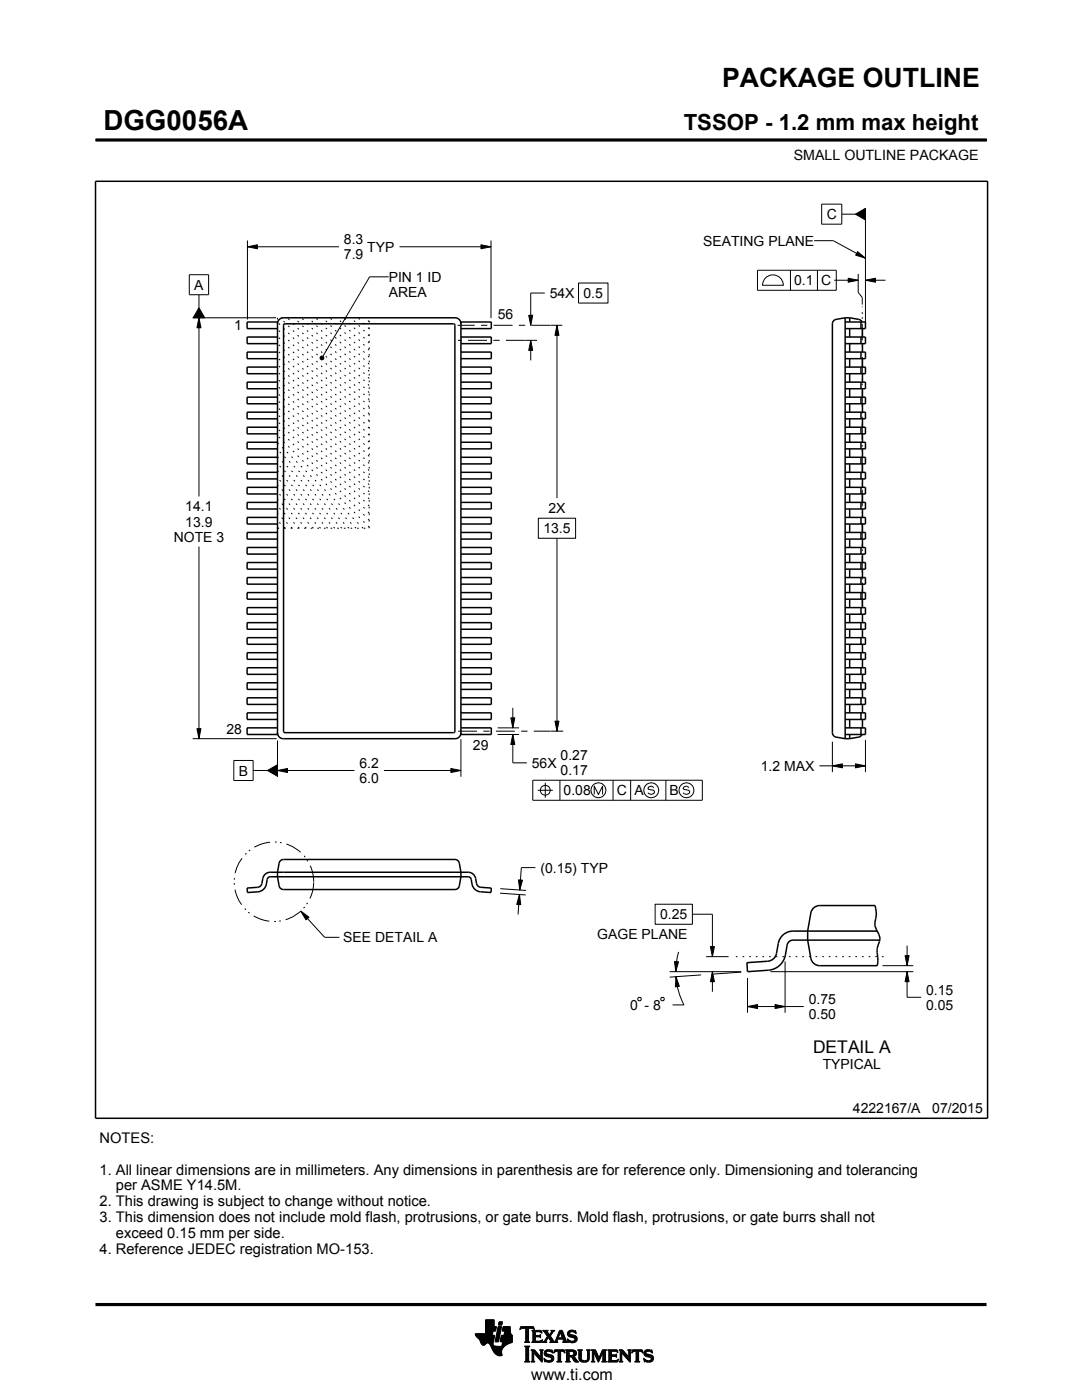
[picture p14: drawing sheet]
<svg xmlns="http://www.w3.org/2000/svg" width="216mm" height="279mm" viewBox="0 0 216 279" stroke-linecap="round" stroke-linejoin="round" font-family="sans-serif">
<defs><g id="words">
<text font-size="5.5" x="20.6" y="26">DGG0056A</text>
<text font-size="5.3" x="144.1" y="17.4">PACKAGE OUTLINE</text>
<text font-size="4.4" x="136.4" y="26">TSSOP - 1.2 mm max height</text>
<text font-size="3.5" x="162.2" y="210.2">DETAIL A</text>
<text font-size="3.2" x="106" y="275.3">www.ti.com</text>
<g font-size="2.9">
<text x="19.9" y="228.1">NOTES:</text>
<text x="19.9" y="234.4">1. All linear dimensions are in millimeters. Any dimensions in parenthesis are for reference only. Dimensioning and tolerancing</text>
<text x="23.1" y="237.6">per ASME Y14.5M.</text>
<text x="19.9" y="240.7">2. This drawing is subject to change without notice.</text>
<text x="19.9" y="243.9">3. This dimension does not include mold flash, protrusions, or gate burrs. Mold flash, protrusions, or gate burrs shall not</text>
<text x="19.9" y="250.2">4. Reference JEDEC registration MO-153.</text>
<text x="23.1" y="247">exceed 0.15 mm per side.</text>
</g>
<g font-size="2.8">
<text x="158.4" y="32">SMALL OUTLINE PACKAGE</text>
<text x="165" y="43.7">C</text>
<text x="68.6" y="48.8">8.3</text>
<text x="68.6" y="51.8">7.9</text>
<text x="73.3" y="50.3">TYP</text>
<text x="140.3" y="49">SEATING PLANE</text>
<text x="38.8" y="57.8">A</text>
<text x="77.6" y="56.2">PIN 1 ID</text>
<text x="77.6" y="59.2">AREA</text>
<text x="109.7" y="59.5">54X</text>
<text x="116.4" y="59.5">0.5</text>
<text x="158.5" y="56.9">0.1</text>
<text x="163.9" y="56.9">C</text>
<text x="46.7" y="65.9">1</text>
<text x="99.3" y="63.6">56</text>
<text x="37" y="102.1">14.1</text>
<text x="37" y="105.1">13.9</text>
<text x="108.4" y="106.4">13.5</text>
<text x="109.4" y="102.4">2X</text>
<text x="34.7" y="108.1">NOTE 3</text>
<text x="45.2" y="146.5">28</text>
<text x="94.4" y="149.6">29</text>
<text x="47.7" y="154.8">B</text>
<text x="71.7" y="153.3">6.2</text>
<text x="106.1" y="153.2">56X</text>
<text x="111.9" y="151.7">0.27</text>
<text x="111.9" y="154.7">0.17</text>
<text x="151.8" y="153.8">1.2 MAX</text>
<text x="71.7" y="156.3">6.0</text>
<text x="112.5" y="158.7">0.08</text>
<text x="123.1" y="158.7">C</text>
<text x="126.6" y="158.7">A</text>
<text x="133.6" y="158.7">B</text>
<text x="107.8" y="174.1">(0.15) TYP</text>
<text x="131.7" y="183.5">0.25</text>
<text x="68.5" y="188.1">SEE DETAIL A</text>
<text x="119.2" y="187.5">GAGE PLANE</text>
<text x="125.7" y="201.5">0 - 8</text>
<text x="161.4" y="200.4">0.75</text>
<text x="161.4" y="203.4">0.50</text>
<text x="184.8" y="198.5">0.15</text>
<text x="184.8" y="201.5">0.05</text>
<text x="164.2" y="213.3">TYPICAL</text>
<text x="170.2" y="222.2">4222167/A</text>
<text x="186" y="222.2">07/2015</text>
</g>
<text font-size=".2" x="102.4" y="28">SCALE 1.200</text>
</g></defs>
<g fill="#000">
<path d="M49.4 49.3l2-.4v.8zM96 48.9l2 .4-2 .4zM169.2 55.5l2 .4-2 .4zM170.7 42.7l2-1.1v2.3zM172.7 55.9l2-.4v.8zM171.1 50.2l1.6 1.3-2-.6zM39.7 63.4l.4 2h-.8zM39.7 61.4l1.2 2h-2.4zM63.9 71.3l.3-.3 .3 .1 .1 .3-.1 .4h-.3l-.3-.2zM105.5 62.9h.8l-.4 2zM105.9 67.9l.4 2h-.8zM111.1 64.9l.4 2h-.8z"/>
<path d="M39.3 145.4h.8l-.4 2zM53.4 153.8l2-1.2v2.3zM55.4 153.8l2-.4v.8zM90 153.4l2 .4-2 .4zM101.9 143.3h.8l-.4 2zM102.3 146.6l.4 2h-.8zM110.7 143.9h.8l-.4 2zM166.1 152.8l2-.4v.8zM170.7 152.4l2 .4-2 .4zM103.6 178.5l.3 2h-.8zM103.5 175.6l.8 .1-.6 1.9zM60 181.8l1.7 1.2-.6 .6z"/>
<path d="M134.6 191.9l.8 .1-.6 1.9zM134.9 194.9l.7 1.9-.8 .2zM141.8 188.9h.8l-.4 2zM142.2 193.9l.4 2h-.8zM180.6 190.7h.8l-.4 2zM181 193.9l.4 2h-.8zM149.2 200.9l2-.4v.8zM154.7 200.5l2 .4-2 .4z"/>
</g>
<g fill="none" stroke="#000" stroke-width=".2">
<path d="M19.1 27.9h177.7M196.8 27.7v.5M37.8 54.8h3.8v4h-3.8zM39.7 58.8v2.6M49.4 49.3l2-.4v.8zM49.4 48v15.8M49.4 49.3h18.2M77.6 55.2h-3.8l-9.4 15.9M79.7 49.3h18.3M96 48.9l2 .4-2 .4zM98 48v15.5M108.7 58.5h-2.8v6.4"/>
<path d="M115.4 56.5h5.9v4h-5.9zM151.1 53.9h15.8v4h-15.8zM153 55.3a2.08 2.08 0 0 1 2.2-.2 2.08 2.08 0 0 1 1.1 1.8h-4.2l.1-.5 .4-.7zM157.7 53.9v4M162.5 48h3.8l6.4 3.5M163.1 53.9v4M164 40.7h4v4h-4zM166.4 55.9h4.8M168 42.7h2.7M169.2 55.5l2 .4-2 .4zM170.7 42.7l2-1.1v2.3zM171.1 50.2l1.6 1.3-2-.6z"/>
<path d="M171.2 54.7v3.7l.9 1v1.4M172.7 55.9l2-.4v.8zM172.7 42.7v21.6M172.7 55.9h4M38.4 63.4h16.7M39.7 63.4l.4 2h-.8zM39.7 63.4v35.7M39.7 61.4l1.2 2h-2.4zM63.9 71.3l.3-.3 .3 .1 .1 .3-.1 .4h-.3l-.3-.2zM104.8 67.9h2.3M105.5 62.9h.8l-.4 2zM105.9 67.9l.4 2h-.8z"/>
<path d="M105.9 67.9v4M109.9 64.9h2.3M111.1 64.9l.4 2h-.8zM111.1 64.9v34.5M39.7 109.1v38.3M107.4 103.4h7.5v4h-7.5zM111.1 107.4v38.5M38.4 147.4h16.8M39.3 145.4h.8l-.4 2zM46.7 151.8h3.8v4h-3.8zM50.5 153.8h2.9M53.4 153.8l2-1.2v2.3z"/>
<path d="M55.4 153.8l2-.4v.8zM55.4 153.8h15.3M55.4 147.8v7.2M76.6 153.8h15.4M90 153.4l2 .4-2 .4zM92 147.5v7.5M99.3 146.6h4.3M99.3 145.3h4.3M101.9 143.3h.8l-.4 2zM102.3 146.6l.4 2h-.8zM102.3 146.6v5.6h2.8M102.3 141.3v4"/>
<path d="M106.3 155.7h33.8v4h-33.8zM107.3 157.7h3M108.8 156.2v3M109.9 145.9h2.5M110.7 143.9h.8l-.4 2zM111.7 155.7v4M118.6 158.5v-1.6l.8 1.6 .8-1.6v1.6M122.3 155.7v4M125.8 155.7v4M130.4 157.2l-.5-.3-.5 .1-.1 .4 .1 .1 1 .2 .2 .3-.2 .4-.5 .1-.6-.3M132.9 155.7v4M137.5 157.2l-.5-.3-.5 .1-.2 .4 .2 .1 1 .2 .1 .3-.1 .4-.5 .1-.7-.3"/>
<path d="M163.5 152.8h9.2M166.1 152.8l2-.4v.8zM166.1 148v6.1M170.7 152.4l2 .4-2 .4zM172.7 147.7v6.4M99.8 178.3l5.1 .3M99.8 177.4l5.2 .3M103.5 175.6l.8 .1-.6 1.9zM103.6 178.5l.3 2h-.8zM103.6 178.5l-.2 4M106.8 173.1h-2.8l-.3 4.5M60 181.8l1.7 1.2-.6 .6z"/>
<path d="M60 181.8l4.8 5.3h2.9M127.4 199h.4l.1 .2v.3l-.1 .2h-.4l-.1-.2v-.3zM130.7 180.5h7.5v4h-7.5zM131.9 199.2l.1-.2h.4l.1 .2v.3l-.1 .2h-.4l-.1-.2zM133.6 193.9h14.3M134.6 191.9l.8 .1-.6 1.9zM134.9 194.9l.7 1.9-.8 .2zM134.9 194.9a14.3 14.3 0 0 0 1.6 5.6h-2.3M135.4 190l-.4 1.6-.2 2.3M138.2 182.5h4v8.4M139.9 194.6l-6.3 .4M140.9 190.9h4.5"/>
<path d="M141.8 188.9h.8l-.4 2zM142.2 193.9l.4 2h-.8zM142.2 193.9v4M147.9 194l-5.9 .4M149.2 195.2v6.9M153.7 193.9h28.5M156.7 191.9v10.2M176.1 192.7h6.1M180.6 190.7h.8l-.4 2zM181 193.9l.4 2h-.8zM181 193.9v5.1h2.8M181 188.7v4"/>
<path d="M149.2 200.9l2-.4v.8zM149.2 200.9h11.2M154.7 200.5l2 .4-2 .4zM94.8 266.2h3.5M94.8 266.3h3.5M94.9 266.4h3.3M94.9 266.5h3.8l-.2 1.2M94.9 266.5h3.8M95 266.6h3.7M95 266.7h3.7M95.1 266.8h3.6M95.2 266.9h3.4"/>
<path d="M95.3 267h3.3M95.4 267.1h3.2M95.5 267.2h3.1M95.6 267.3h3M95.7 267.4h2.8M95.7 267.5h2.8M95.7 267.5l.4 .7 .3 .3 .3-.1 .5-.4 .4 .1 .8 1.5M95.8 267.6h2.7M95.8 267.7h2.7M95.9 267.8h2.6M95.9 267.9h2.5M95.9 268h2.5"/>
<path d="M96 268h1.1M96 268.1h1M96.1 268.2h.8M96.1 268.3h.7M96.2 268.4h.6M96.3 268.4h.4M96.9 266.1h1.4M96.9 266h1.4M96.9 265.9h1.4M96.9 265.8h1.5M96.9 265.7h1.5M96.9 264.7l2.2 .1-.2 .9h-.5l-.2 .8"/>
<path d="M96.9 265.6h2M96.9 265.5h2M96.9 265.4h2M96.9 265.3h2.1M96.9 265.2h2.1M96.9 265.1h2.1M96.9 265h2.1M96.9 264.9h2.1M96.9 264.8h2.2M96.9 264.6h1.7M96.9 264.5h1.7M96.9 264.4h1.7"/>
<path d="M96.9 264.3h1.7M96.9 264.2h1.7M96.9 264.1h1.7M96.9 264h1.7M96.9 263.9h1.7M96.9 263.8h1.7M96.9 263.7h1.7M96.9 263.6h1.7M96.9 263.5h1.7M96.9 263.4h1.7M97.5 268h.9M97.6 268.1h.8"/>
<path d="M97.7 268.2h.7M97.7 268.3h.7M97.8 268.4h.6M97.9 268.5h.6M97.9 268.6h.7M98 268.7h1.1M98 268.8h2.6M98 268.8h2.5M98.1 268.9h2.3M98.1 269h2.3M98.1 269.1h2.2M98.2 269.2h2.1"/>
<path d="M98.2 269.2h2M98.2 269.3h2M98.3 269.4h1.9M98.3 269.5h1.8M98.4 269.6h1.7M98.4 269.6l.6 .7 .6 .3 .6-.1-.1-.7M98.4 268v.4l.3 .2 2 .1M98.5 269.7h1.6M98.5 267.7l-.1 .3M98.5 269.8h1.6M98.6 269.9h1.5M98.6 264.8v-1.4h-1.7v2.8h-2.1l.2 .5 .7 .8"/>
<path d="M98.6 270h1.5M98.7 270h1.4M98.8 270.1h1.3M98.8 267.7h.7M98.8 267.6h.7M98.8 267.5h.7M98.9 270.2h1.2M98.9 267.4h.7M98.9 267.3h.7M98.9 267.2h.7M98.9 267.1h.7M98.9 267h.7"/>
<path d="M98.9 270.3h1.3M99 266.9h.6M99 266.9h.7M99 266.8h.7M99 266.7h.7M99 266.6h.7M99 266.5h.7M99.1 270.4h1.1M99.1 266.4h.7M99.1 266.3h.7M99.1 266.2h.7M99.1 266.1h.7"/>
<path d="M99.1 266h.7M99.2 265.9h.7M99.2 265.8h.7M99.2 270.4h1M99.2 265.7h.7M99.2 265.6h.7M99.2 265.5h.7M99.3 265.4h.6M99.3 265.4h.7M99.3 265.3h.7M99.3 265.2h.7M99.3 265.1h.7"/>
<path d="M99.3 265h.7M99.4 270.5h.8M99.4 264.9h.7M99.4 264.8h.7M99.4 264.8h.7l-.6 3h-.7zM99.5 264.4h.6M99.5 264.3h.7M99.5 264.2h.7M99.5 264.1h.7M99.5 264h.7M99.5 263.9h.7M99.6 263.8h.7"/>
<path d="M99.6 263.8h.7l-.2 .7h-.7zM99.8 270.6h.1M99.8 267.7h2.4M99.8 267.6h2.4M99.8 267.5h2.4M99.9 267.4h2.3M99.9 267.3h2.3M99.9 267.2h2.3M99.9 267.1h2.3M99.9 267h2.3M99.9 266.9h2.3M100 266.9h2.2"/>
<path d="M100 266.8h2.2M100 266.7h2.2M100 266.6h2.2M100 266.5h2.2M100.1 268.6h.7M100.2 268.5h.7M100.2 268.4h.8M100.2 268.4h.9M100.2 268.3h1M100.2 268.2h1.2M100.2 265.6h1.6M100.2 268.1h1.4"/>
<path d="M100.2 265.5h1.6M100.2 268h1.6M100.3 265.4h1.5M100.3 268h1.7M100.3 267.9h1.9M100.3 265.3h1.5M100.3 267.8h1.9M100.3 265.2h1.5M100.3 265.1h1.5M100.3 265h1.5M100.4 264.9h1.4M100.4 264.8h1.4"/>
<path d="M100.6 266.5l.1-.8h-.5l.2-.9h1.4l.1 1.1 .3 .6v1.4l-1.3 .6M100.6 266.4h1.5M100.6 266.3h1.4M100.6 266.2h1.4M100.6 266.1h1.3M100.7 266h1.2M100.7 265.9h1.2M100.7 265.8h1.1M100.7 265.7h1.1M100.9 268.5l-.6 .6-.2 .7M102.2 266.5h-2.2l-.2 1.1 .1 .2h.4l-.2 .9M103.7 265.3h.1"/>
<path d="M103.8 265.2h.2M103.8 265h2.8M103.8 264.9h2.7M103.9 264.8h2.6M104.7 267.8h1M104.7 271.8h1.1M104.7 268.7h1M104.8 267.7h.7M104.8 271.7h.8M104.9 265.2h.6M104.9 268.9h.6M104.9 267.6h.6"/>
<path d="M104.9 267.5v-2.3l-.7-.1-.4 .3 .1-.6h2.6l.1 .6-.4-.3-.7 .1v2.3M104.9 267.5l-.2 .3M104.9 267.5h.6M104.9 267.4h.6M104.9 267.3h.6M104.9 267.2h.6M104.9 267.1h.6M104.9 267h.6M104.9 266.8h.6M104.9 266.7h.6M104.9 266.6h.6M104.9 266.5h.6"/>
<path d="M104.9 266.4h.6M104.9 266.3h.6M104.9 266.2h.6M104.9 266.1h.6M104.9 265.9h.6M104.9 265.8h.6M104.9 265.7h.6M104.9 265.6h.6M104.9 265.5h.6M104.9 265.4h.6M104.9 265.3h.6M104.9 271.5h.6"/>
<path d="M104.9 269h.6M104.9 271.4h.6M104.9 271.4v-2.4l-.2-.4h1.1l-.3 .4v2.4M104.9 271.4l-.2 .4h1.1l-.3-.4M104.9 271.3h.6M104.9 271.2h.6M104.9 271.1h.6M104.9 271h.6M104.9 270.9h.6M104.9 270.8h.6M104.9 270.6h.6M104.9 270.5h.6"/>
<path d="M104.9 270.4h.6M104.9 270.3h.6M104.9 270.2h.6M104.9 270.1h.6M104.9 270h.6M104.9 269.9h.6M104.9 269.8h.6M104.9 269.6h.6M104.9 269.5h.6M104.9 269.4h.6M104.9 269.3h.6M104.9 269.2h.6"/>
<path d="M104.9 269.1h.6M105.5 267.5l.2 .3M105.7 267.8h-1M105.9 271.8h.8M105.9 269.4h.8M106.1 269.5h.7M106.1 267.8h2M106.1 271.7h.5M106.2 269.6h.7M106.2 271.5h.3M106.2 265.6h1.8M106.2 269.8h.8"/>
<path d="M106.2 271.4h.3M106.2 269.8l-.3-.4h.8l1.2 1.4M106.2 271.4l-.3 .4h.8l-.2-.4M106.2 271.3h.3M106.2 271.2h.3M106.2 271.1h.3M106.2 271h.3M106.2 270.9h.3M106.2 270.8h.3M106.2 270.6h.3M106.2 270.5h.3M106.2 270.4h.3"/>
<path d="M106.2 270.3h.3M106.2 270.2h.3M106.2 270.1h.3M106.2 270h1M106.2 269.9h.9M106.2 269.8v1.6M106.3 267.7h1.8M106.3 265.7h1.8M106.3 267.6h.6M106.3 265.8h.6M106.3 267.5l-.2 .3M106.3 267.5h.5"/>
<path d="M106.3 267.4h.5M106.3 267.3h.5M106.3 267.2h.5M106.3 267.1h.5M106.3 267h.5M106.3 266.8h.5M106.3 266.7h1.6M106.3 266.6h1.6M106.3 266.5h.5M106.3 266.4h.5M106.3 266.3h.5M106.3 266.2h.5"/>
<path d="M106.3 266.1h.5M106.3 265.9h.5M106.4 265.2h.2M106.5 270h.1M106.5 270v1.4M106.5 265.3h.1M106.6 270.1h.7M106.7 270.2h.7M106.8 270.3h.7M106.8 265.9l.1-.1h.7l.6 .2-.2-.5h-1.9l.2 .3v1.7M106.8 265.9v.6h.8l.3-.2v.7l-.3-.2h-.8l.1 .8h.9l.5-.2M106.9 270.4h.7"/>
<path d="M107 270.5h.7M107.1 270.6h.7M107.2 270.8h1M107.3 270.9h.9M107.4 271h.8M107.5 271.1h.7M107.6 271.2h.6M107.6 266.5h.3M107.7 271.3h.5M107.7 269.4h.7M107.7 266.8h.2M107.7 267.6h.5"/>
<path d="M107.8 266.4h.1M107.8 271.4h.4M107.8 267h.1M107.8 265.8h.3M107.8 269.5h.5M107.9 271.5h.3M107.9 269.6h.3M107.9 269.8h.3M107.9 270.6h.3M107.9 270.5h.3M107.9 270.4h.3M107.9 270.3h.3"/>
<path d="M107.9 270.2h.3M107.9 270.1h.3M107.9 270h.3M107.9 269.9h.3M107.9 269.8v1M108 271.7h.2M108 265.9h.1M108 267.5h.2M108.1 271.8h.1M108.1 266.1h.1M108.2 267.4h.1M108.2 269.8l.2-.4h-.7l.2 .4"/>
<path d="M108.2 269.8v2.1l-1.7-1.9M108.2 267.8h.9M108.3 267.4l-.2 .5-2-.1M108.3 265.6h1M108.5 267.7h.5M108.5 271.1l.2 .7 .2-.1 .6 .2 .7-.2 .3-.6M108.5 271.1h.1M108.5 265.7h.7M108.5 271.2h.2M108.6 271.3h.2M108.6 270.1l.2 .5 1.1 .3 .1 .3-.1 .3h-.5l-.9-.4M108.6 270.1h.4"/>
<path d="M108.6 270h.4M108.6 270.2h.6M108.6 267.6h.4M108.6 271.4h.4M108.6 269.9h.4M108.6 270.3h1M108.6 265.8h.7M108.6 271.5h.8M108.6 269.8h.5M108.7 271.7h1.5M108.7 270.4h1.3M108.7 267.5h.3"/>
<path d="M108.7 271.8h.1M108.7 265.9h.6M108.7 269.6h1.5M108.8 267.4h.3M108.8 270.5h1.5M108.8 266.1h.6M108.8 269.5h1.4M108.8 267.3h.4M108.9 266.2h.6M108.9 267.2h.4M108.9 266.3h.6M108.9 270.6h1.5"/>
<path d="M109 267.1h.3M109 270l.2 .2 1.1 .3 .2 .6M109 270l.1-.3h.4l.8 .3-.1-.6-.2 .1-.6-.1-.6 .2-.2 .5M109 266.4h1M109.1 271.8h.9M109.1 269.4h.7M109.1 267h.9M109.1 266.5h.8M109.1 267.8h-.9M109.2 266.8h.8M109.2 266.6h.6M109.2 266.7h.7"/>
<path d="M109.2 266.7l-.6 1-.4 .1M109.3 270.8h1.1M109.5 267.1h.6M109.6 267.2h.6M109.7 271.5h.7M109.7 267.3h.6M109.7 267.8l.2-.1-.5-.8-.4 .8 .1 .1M109.7 267.8h1.6M109.7 266.3h.4M109.7 267.4h.6M109.8 270.9h.7M109.8 266.2h.3"/>
<path d="M109.8 266.6l.9 1.2 1-2.3h.5l.8 2.1 .3 .2M109.8 267.5h.6M109.9 266.1h.3M109.9 269.8h.4M109.9 267.6h.6M109.9 267.7h.7M109.9 271.4h.5M109.9 265.9h.4M110 271h.5M110 265.6h.7M110 265.9l.1-.2-.2-.2h.8l-.9 1.1M110 265.9l-.4 .5-.4-.6 .2-.3h-1.1l.9 1.2"/>
<path d="M110 271.3h.5M110 265.8h.4M110 271.1h.5M110 271.2h.5M110.1 269.4h.1M110.1 265.7h.4M110.1 269.9h.2M110.2 270h.1M110.5 270h.1M110.5 269.9h.2M110.5 269.8h.3M110.6 269.6h2.1"/>
<path d="M110.6 269.5h2M110.6 269.4h2M110.7 267.7h.5M110.8 267.6h.4M110.9 267.5h.3M110.9 267.4h.3M111 267.3h.3M111 267.2h1.8M111 267.1h1.8M111.1 267h.3M111.1 271.8h1M111.1 266.8h.4"/>
<path d="M111.2 266.7h.3M111.2 267.5v.3h.1M111.2 267.5l.1-.2h1l.1 .2M111.2 266.6h.3M111.3 266.5h.3M111.3 271.7h.6M111.3 266.4h.3M111.3 271.5h.6M111.3 267.8h-1.6M111.3 269.8h.6M111.4 266.3h.3M111.4 271.4h.5"/>
<path d="M111.4 270.1h.5M111.4 270h.5M111.4 269.9h.5M111.4 270.5h.5M111.4 270.4h.5M111.4 270.3h.5M111.4 270.2h.5M111.4 271.1h.5M111.4 271h.5M111.4 270.9h.5M111.4 270.8h.5M111.4 270.6h.5"/>
<path d="M111.4 271.4l-.1-1.7h-.4l-.4 .4 .2-.7h1.9l.1 .7-.4-.4h-.4v1.7M111.4 271.4l-.3 .4h1l-.2-.4M111.4 271.3h.5M111.4 271.2h.5M111.4 266.2h.3M111.4 266.1h.4M111.5 265.9h.9M111.5 265.8h.8M111.6 265.7h.7M111.6 265.6h.6M111.8 265.9l.4 1.1h-.8zM111.9 266.1h.5"/>
<path d="M111.9 266.2h.5M111.9 266.3h.6M112 266.4h.5M112 266.5h.6M112.1 266.6h.5M112.1 266.7h.6M112.1 266.8h.6M112.2 267h.5M112.2 267.8h1.1M112.3 267.3h.6M112.3 267.4h.6M112.4 267.5h.6"/>
<path d="M112.4 267.5v.3h-.2M112.4 269.8h.3M112.4 267.6h.6M112.4 267.7h.7M112.6 269.9h.1M112.6 270h.2M112.8 271.8h1M112.8 269.4h1.6M113 269.5h1.7M113 271.7h.7M113 269.6h1.9M113 271.5h.6"/>
<path d="M113 269.8h.6M113 271.4h.6M113 271.4l-.2 .4h1l-.2-.4M113 271.3h.6M113 271.2h.6M113 271.1h.6M113 271h.6M113 270.9h.6M113 270.8h1.5M113 270.6h1.6M113 270.5h1.8M113 270.4h.6"/>
<path d="M113 270.3h.6M113 270.2h.6M113 270.1h.6M113 270h.6M113 269.9h.6M113 269.8v1.6M113 269.8l-.2-.4h1.5l.6 .2 .1 .5M113.2 267.3h.2M113.2 267.4h.3M113.2 266.2l.3 .5 1 .3 .2 .3M113.2 266.2h.5M113.2 266.3h.6"/>
<path d="M113.2 266.1h.5M113.3 267.5h.3M113.3 267.8h-1.1M113.3 266.4h.9M113.3 265.9h.4M113.3 267.6h.6M113.3 266.5h1.3M113.3 267.7h1.6M113.3 265.8h.5M113.3 267.8h.2M113.4 266.6h1.5M113.4 265.7h1.5"/>
<path d="M113.5 266.7h1.5M113.5 265.6h1.4M113.6 269.9l.1-.2h.5l.3 .4M113.6 269.9v.6M113.7 267.8h1.1M113.8 266.8h1.3M113.8 265.5h.6M114 268h.4M114.1 270.9h.6M114.2 271h.6M114.2 271.1h.7M114.3 271.2h.6"/>
<path d="M114.3 267h.8M114.3 269.8h.7M114.3 270.4h.6M114.4 271.3h.6M114.4 271.3l.4 .5h.7M114.4 271.3l-.3-.4-.5-.1v.6M114.4 270.7l1.1 1.1M114.4 270.7h.1M114.4 271.4h.7M114.4 269.9h.6M114.4 270.3h.6M114.5 267.6h.5"/>
<path d="M114.5 270.2h.5M114.5 270h.5M114.5 265.8h.4M114.5 270.1h.5M114.5 270.1l-.2 .3-.3 .1M114.5 271.5h.7M114.6 271.7h.7M114.6 267.1h.6M114.6 267.5h.5M114.7 267.2h.5M114.7 267.4h.5M114.7 265.9h.3"/>
<path d="M114.7 267.3h.5M114.7 271.8h.8M114.8 266.1h.2M114.9 266.2h.1M114.9 266.2l-.7-.4h-.4l-.1 .2 .1 .3 1.1 .4 .3 .5M114.9 266.2l-.1-.7-.2 .1-.5-.1-.6 .2-.3 .5M115 270.1l-.1 .4-.5 .2M115.2 267.2l-.3 .6-.7 .2-.6-.2-.2 .1-.2-.7 .9 .5 .4-.1 .2-.3M115.3 269.4h.9M115.4 269.5h.7M115.5 269.6h.5M115.5 269.8h.5"/>
<path d="M115.5 269.8v1.4l.4 .5 .6 .2 .6-.1 .4-.3 .1-.5M115.5 271h.5M115.5 270.9h.5M115.5 270.8h.5M115.5 270.6h.5M115.5 270.5h.5M115.5 270.4h.5M115.5 270.3h.5M115.5 270.2h.5M115.5 270.1h.5M115.5 270h.5M115.5 269.9h.5"/>
<path d="M115.5 271.1h.5M115.5 271.2h.5M115.5 271.3h.6M115.6 271.4h.6M115.7 271.5h.8M115.8 271.7h1.5M116 271l.2 .4 .5 .2 .4-.2 .2-.4M116 269.8l.2-.4h-.9l.2 .4M116 269.8v1.2M116 271.8h1.1M116.8 271.5h.6M117 269.4h.8"/>
<path d="M117.1 271.4h.4M117.2 269.5h.5M117.2 271.3h.4M117.2 269.6h.4M117.2 271.2h.4M117.2 271.1h.4M117.3 269.8h.3M117.3 271h.3M117.3 270.9h.3M117.3 270.8h.3M117.3 270.6h.3M117.3 270.5h.3"/>
<path d="M117.3 270.4h.3M117.3 270.3h.3M117.3 270.2h.3M117.3 270.1h.3M117.3 270h.3M117.3 269.9h.3M117.6 269.8l.2-.4h-.8l.2 .3 .1 1.3M117.6 269.8v1.2M118 271.8h.7M118 269.4h.8M118.1 269.5h.8M118.1 271.7h.5"/>
<path d="M118.2 269.6h.7M118.2 271.5h.3M118.2 269.8h.8M118.2 271.4h.3M118.2 271.4l-.2 .4h.7l-.2-.4M118.2 271.3h.3M118.2 271.2h.3M118.2 271.1h.3M118.2 271h.3M118.2 270.9h.3M118.2 270.8h.3M118.2 270.6h.3"/>
<path d="M118.2 270.5h.3M118.2 270.4h.3M118.2 270.3h.3M118.2 270.2h.3M118.2 270.1h.3M118.2 270h.9M118.2 269.9h.8M118.2 269.8v1.6M118.6 270.1h.5M118.6 270.2h.6M118.7 270.3h.5M118.7 270.4h.6"/>
<path d="M118.8 270.5h.5M118.8 270.6h.6M118.9 270.8h.5M118.9 270.9h.6M119 271h.8M119 271.1h.8M119.1 271.2h.6M119.1 271.3h.6M119.2 271.4h.4M119.2 271.5h.4M119.3 271.7h.2M119.3 271.8h.2"/>
<path d="M119.6 270.9h.3M119.6 270.8h.3M119.7 270.6h.3M119.7 270.5h.3M119.8 270.4h.3M119.8 270.3h.3M119.9 270.2h.3M119.9 270.1h.3M120 270h.8M120 269.9h.8M120 269.8h.8M120.1 271.8h1"/>
<path d="M120.1 269.6h.7M120.1 269.5h.8M120.2 269.4h.9M120.2 271.7h.7M120.3 271.5h.5M120.3 271.4h.5M120.3 271.4l-.2 .4h1l-.3-.4M120.3 271.4v-1.5l-.9 2-.9-2v1.5M120.3 271.3h.5M120.3 271.2h.5M120.3 271.1h.5M120.3 271h.5"/>
<path d="M120.3 270.9h.5M120.3 270.8h.5M120.3 270.6h.5M120.3 270.5h.5M120.3 270.4h.5M120.3 270.3h.5M120.3 270.2h.5M120.3 270.1h.5M120.8 269.8l.3-.4h-.9l-.7 1.6-.7-1.6h-.8l.2 .4M120.8 269.8v1.6M121.2 271.8h2M121.2 269.4h1.9"/>
<path d="M121.4 269.5h1.8M121.4 271.7h1.9M121.5 269.6h1.7M121.5 271.5h1.8M121.5 269.8h.5M121.5 271.4h.5M121.5 269.9h.5M121.5 269.8v1.6M121.5 269.8l-.3-.4h1.9l.2 .6M121.5 270.3h.5M121.5 270.2h.5M121.5 270.1h.5"/>
<path d="M121.5 270h.5M121.5 270.9h.5M121.5 270.8h.5M121.5 270.6h1.5M121.5 270.5h1.5M121.5 270.4h1.5M121.5 271.3h.5M121.5 271.2h.5M121.5 271.1h.5M121.5 271h.5M122.6 270.4l.4-.2v.7l-.2-.2h-.8v.8h.2M122.9 270.8h.1"/>
<path d="M122.9 270.3h.1M123 269.8h.3M123.1 271.4h.3M123.2 269.9h.1M123.3 270h.1M123.3 270l-.4-.3h-.8l-.1 .7M123.3 271.3h.1M123.4 271.2h.1M123.4 271.2l-.3 .3h-.4M123.4 271.2l-.2 .6h-2l.3-.4M123.5 271.8h.8M123.5 269.4h.7"/>
<path d="M123.6 269.5h.7M123.7 271.7h.5M123.7 269.6h.7M123.7 271.5h.4M123.7 269.8h.8M123.7 271.4h.4M123.7 271.4l-.2 .4h.8l-.2-.4M123.7 271.3h.4M123.7 271.2h.4M123.7 271.1h.4M123.7 271h.4M123.7 270.9h.4"/>
<path d="M123.7 270.8h.4M123.7 270.6h.4M123.7 270.5h.4M123.7 270.4h.4M123.7 270.3h.4M123.7 270.2h.4M123.7 270.1h.4M123.7 270h1M123.7 269.9h.9M123.7 269.8v1.6M124.1 270v1.4M124.1 270h.1"/>
<path d="M124.2 270.1h.6M124.2 270.2h.7M124.3 270.3h.7M124.4 270.4h.7M124.5 270.5h.7M124.6 270.6h.7M124.7 270.8h1.1M124.8 270.9h1M124.9 271h.9M125 271.1h.8M125.1 271.2h.7M125.2 271.3h.6"/>
<path d="M125.2 269.4h.8M125.3 271.4h.5M125.4 269.5h.5M125.4 271.5h.4M125.4 269.6h.4M125.5 269.8h.3M125.5 269.8l-.1 1-1.2-1.4h-.7l.2 .4M125.5 269.9h.3M125.5 270.2h.3M125.5 270.1h.3M125.5 270h.3M125.5 270.4h.3"/>
<path d="M125.5 270.3h.3M125.5 270.6h.3M125.5 270.5h.3M125.5 271.7h.3M125.6 271.8h.2M125.8 269.8l.2-.4h-.8l.3 .4M125.8 269.8v2.1l-1.7-1.9M126 270h.1M126.1 269.9h.1M126.1 269.8h.3M126.1 269.6h2.1M126.2 269.5h2"/>
<path d="M126.2 269.4h2M126.6 271.8h1.1M126.9 271.7h.6M126.9 271.5h.5M126.9 269.8h.5M126.9 271.4h.5M126.9 270.1h.5M126.9 270h.5M126.9 269.9h.5M126.9 270.5h.5M126.9 270.4h.5M126.9 270.3h.5"/>
<path d="M126.9 270.2h.5M126.9 271.1h.5M126.9 271h.5M126.9 270.9h.5M126.9 270.8h.5M126.9 270.6h.5M126.9 271.4v-1.7h-.5l-.3 .4 .1-.7h1.9l.2 .7-.4-.4h-.5v1.7M126.9 271.4l-.3 .4h1.1l-.3-.4M126.9 271.3h.5M126.9 271.2h.5M128 269.8h.3M128.1 269.9h.2"/>
<path d="M128.2 270h.1M128.4 271.1l.2 .7 .2-.1 .6 .2 .7-.2 .3-.6M128.4 271.1h.1M128.4 271.2h.2M128.5 271.3h.2M128.5 270.1l.1 .4 .5 .3M128.5 270.1h.4M128.5 270h.4M128.5 270.2h.6M128.5 271.4h.4M128.5 269.9h.4M128.5 270.3h1"/>
<path d="M128.5 271.5h.8M128.5 269.8h.5M128.6 271.7h1.5M128.6 270.4h1.3M128.6 271.8h.1M128.6 269.6h1.5M128.7 270.5h1.5M128.7 269.5h1.4M128.8 270.6h1.5M128.9 270l.1-.3h.4l.8 .3-.1-.6-.2 .1-.6-.1-.6 .2-.2 .5M128.9 270l.2 .2 1.1 .3 .2 .6M128.9 271.8h1"/>
<path d="M129 269.4h.7M129.1 270.8l.7 .2 .1 .4-.7 .1-.8-.4M129.2 270.8h1.1M129.6 271.5h.7M129.6 270.9h.8M129.8 269.8h.4M129.8 271.4h.5M129.9 271h.5M129.9 271.3h.5M129.9 271.1h.5M129.9 271.2h.5M129.9 269.4h.2"/>
<path d="M130 269.9h.2M130.1 270h.1"/>
<circle cx="108.8" cy="157.7" r=".99"/>
<circle cx="119.4" cy="157.7" r="1.49"/>
<circle cx="129.9" cy="157.7" r="1.49"/>
<circle cx="137" cy="157.7" r="1.49"/>
</g>
<g fill="none" stroke="#000" stroke-width=".3">
<path d="M19.1 36.2h178v187h-178zM55.4 65.6h-6.1v-1.3h6.1v82.3h-6.1v-1.3h6.1M55.4 67.3h-6.1v1.3h6.1M55.4 70.3h-6.1v1.3h6.1M55.4 73.3h-6.1v1.3h6.1M55.4 76.3h-6.1v1.3h6.1M55.4 79.3h-6.1v1.3h6.1M55.4 64.6h.1M56.6 63.4l-.9 .4-.3 .8M56.6 63.4h34.2M56.6 63.4h.1M56.7 64.7l33.8-.1 .2 .2 .1 81.1-.2 .3h-33.7l-.3-.2z"/>
<path d="M90.8 63.4h.1M90.8 63.4l.8 .4 .4 .8M92 64.6h.1M92 65.6h6v-1.3h-6v82.3h6v-1.3h-6M92 67.3h6v1.3h-6M92 70.3h6v1.3h-6M92 73.3h6v1.3h-6M92 76.3h6v1.3h-6M92 79.3h6v1.3h-6M168.6 63.4l-1.8 .3a.9 .9 0 0 0-.7 .9v81.6a.9 .9 0 0 0 .7 .9l1.8 .3M168.6 79.3h4.1v1.3h-4.1M168.6 76.3h4.1v1.3h-4.1"/>
<path d="M168.6 73.3h4.1v1.3h-4.1M168.6 70.3h4.1v1.3h-4.1M168.6 67.3h4.1v1.3h-4.1M168.6 64.3h4.1v1.3h-4.1M168.6 63.4h.9M168.6 63.4v84M169.5 63.4l1.8 .3 .7 .6M169.5 63.4v.9M169.5 65.6v1.7M169.5 68.6v1.7M169.5 71.6v1.7M169.5 74.6v1.7"/>
<path d="M169.5 77.6v1.7M171.8 64.3v1.3M171.8 67.3v1.3M171.8 70.3v1.3M171.8 73.3v1.3M171.8 76.3v1.3M171.8 79.3v1.3M172.1 65.6v1.7M172.1 68.6v1.7M172.1 71.6v1.7M172.1 74.6v1.7M172.1 77.6v1.7"/>
<path d="M55.4 82.3h-6.1v1.3h6.1M55.4 85.3h-6.1v1.3h6.1M55.4 88.3h-6.1v1.3h6.1M55.4 91.3h-6.1v1.3h6.1M55.4 94.3h-6.1v1.3h6.1M55.4 97.3h-6.1v1.3h6.1M92 97.3h6v1.3h-6M92 94.3h6v1.3h-6M92 91.3h6v1.3h-6M92 88.3h6v1.3h-6M92 85.3h6v1.3h-6M92 82.3h6v1.3h-6"/>
<path d="M168.6 97.3h4.1v1.3h-4.1M168.6 94.3h4.1v1.3h-4.1M168.6 91.3h4.1v1.3h-4.1M168.6 88.3h4.1v1.3h-4.1M168.6 85.3h4.1v1.3h-4.1M168.6 82.3h4.1v1.3h-4.1M169.5 80.6v1.7M169.5 83.6v1.7M169.5 86.6v1.7M169.5 89.6v1.7M169.5 92.6v1.7M169.5 95.6v1.7"/>
<path d="M169.5 98.6v1.7M171.8 82.3v1.3M171.8 85.3v1.3M171.8 88.3v1.3M171.8 91.3v1.3M171.8 94.3v1.3M171.8 97.3v1.3M172.1 80.6v1.7M172.1 83.6v1.7M172.1 86.6v1.7M172.1 89.6v1.7M172.1 92.6v1.7"/>
<path d="M172.1 95.6v1.7M172.1 98.6v1.7M55.4 100.3h-6.1v1.3h6.1M55.4 103.3h-6.1v1.3h6.1M55.4 106.3h-6.1v1.3h6.1M55.4 109.3h-6.1v1.3h6.1M55.4 112.3h-6.1v1.3h6.1M55.4 115.3h-6.1v1.3h6.1M55.4 118.3h-6.1v1.3h6.1M92 118.3h6v1.3h-6M92 115.3h6v1.3h-6M92 112.3h6v1.3h-6"/>
<path d="M92 109.3h6v1.3h-6M92 106.3h6v1.3h-6M92 103.3h6v1.3h-6M92 100.3h6v1.3h-6M168.6 118.3h4.1v1.3h-4.1M168.6 115.3h4.1v1.3h-4.1M168.6 112.3h4.1v1.3h-4.1M168.6 109.3h4.1v1.3h-4.1M168.6 106.3h4.1v1.3h-4.1M168.6 103.3h4.1v1.3h-4.1M168.6 100.3h4.1v1.3h-4.1M169.5 101.6v1.7"/>
<path d="M169.5 104.6v1.7M169.5 107.6v1.7M169.5 110.6v1.7M169.5 113.6v1.7M169.5 116.6v1.7M169.5 119.6v1.7M171.8 100.3v1.3M171.8 103.3v1.3M171.8 106.3v1.3M171.8 109.3v1.3M171.8 112.3v1.3M171.8 115.3v1.3"/>
<path d="M171.8 118.3v1.3M172.1 101.6v1.7M172.1 104.6v1.7M172.1 107.6v1.7M172.1 110.6v1.7M172.1 113.6v1.7M172.1 116.6v1.7M172.1 119.6v1.7M55.4 139.3h-6.1v1.3h6.1M55.4 136.3h-6.1v1.3h6.1M55.4 133.3h-6.1v1.3h6.1M55.4 130.3h-6.1v1.3h6.1"/>
<path d="M55.4 121.3h-6.1v1.3h6.1M55.4 124.3h-6.1v1.3h6.1M55.4 127.3h-6.1v1.3h6.1M92 139.3h6v1.3h-6M92 136.3h6v1.3h-6M92 133.3h6v1.3h-6M92 130.3h6v1.3h-6M92 127.3h6v1.3h-6M92 124.3h6v1.3h-6M92 121.3h6v1.3h-6M168.6 139.3h4.1v1.3h-4.1M168.6 136.3h4.1v1.3h-4.1"/>
<path d="M168.6 133.3h4.1v1.3h-4.1M168.6 130.3h4.1v1.3h-4.1M168.6 127.3h4.1v1.3h-4.1M168.6 124.3h4.1v1.3h-4.1M168.6 121.3h4.1v1.3h-4.1M169.5 122.6v1.7M169.5 125.6v1.7M169.5 128.6v1.7M169.5 131.6v1.7M169.5 134.6v1.7M169.5 137.6v1.7M171.8 121.3v1.3"/>
<path d="M171.8 124.3v1.3M171.8 127.3v1.3M171.8 130.3v1.3M171.8 133.3v1.3M171.8 136.3v1.3M171.8 139.3v1.3M172.1 122.6v1.7M172.1 125.6v1.7M172.1 128.6v1.7M172.1 131.6v1.7M172.1 134.6v1.7M172.1 137.6v1.7"/>
<path d="M55.4 142.3h-6.1v1.3h6.1M55.4 146.2l.3 .9 .9 .3M56.6 147.4h.1M56.6 147.4h34.2M90.8 147.4h.1M92 142.3h6v1.3h-6M92 146.2l-.4 .9-.8 .3M168.6 147.4h.9M168.6 145.3h4.1v1.3h-4.1M168.6 142.3h4.1v1.3h-4.1M169.5 140.6v1.7M169.5 143.6v1.7"/>
<path d="M169.5 146.6v.8M171.8 142.3v1.3M171.8 145.3v1.3M172 146.6l-.7 .5-1.8 .3M172.1 140.6v1.7M172.1 143.6v1.7M49.3 177.2l2.1-.1a.96 .96 0 0 0 .9-.8 2.03 2.03 0 0 1 1.2-2.2h39.9a1.5 1.5 0 0 1 1.5 1.2l.2 1a.96 .96 0 0 0 .9 .8l2 .1v.9l-2.1-.1a2.19 2.19 0 0 1-1.9-2.5l-.3-.5h-.3h-39.5h-.3l-.3 .5a2.19 2.19 0 0 1-1.8 2.5l-2.1 .1zM56 171.7l.6-.2h34.2a.9 .9 0 0 1 .9 .8 6.8 6.8 0 0 1-.4 5l-.5 .2h-34.2a.9 .9 0 0 1-.9-.7 6.8 6.8 0 0 1 .3-5.1zM56.6 174.1h.1M90.8 174.1h.1M162.2 181.3l.9-.5 .5-.1 11 .1a5.5 5.5 0 0 1 0 3.2v.8l.3 .8a2.44 2.44 0 0 1 .3 3 6.9 6.9 0 0 0 0 3l-.2 1.1h-11.4a1.8 1.8 0 0 1-1.8-1.5 15.6 15.6 0 0 1 .2-9.5zM175 185.8h-16.8a3 3 0 0 0-2.9 2.5 3.5 3.5 0 0 1-1.2 3.2l-.9 .3-4.2 .3 .2 1.8 4.1-.3a3.7 3.7 0 0 0 3.4-3l.4-2a1.2 1.2 0 0 1 1.1-1h17.3"/>
</g>
<path d="M19 27.9h177.8M19 260.3h177.8" fill="none" stroke="#000" stroke-width=".63" stroke-linecap="butt"/>
<path d="M104.7 67.9h-13.3M109.8 64.9h-18.5M91.4 145.9h18.5" fill="none" stroke="#000" stroke-width=".2" stroke-dasharray="1.3 1.3 3.8 1.3" stroke-dashoffset="2.5" stroke-linecap="butt"/>
<g fill="none" stroke="#000" stroke-width=".2" stroke-dasharray=".3 1" stroke-linecap="butt">
<path d="M55.4 63.4v.9M56.6 63.4h-1.2M73.7 79.8l-16.4-16.4M73.7 78.4l-15-15M73.7 76.9l-13.5-13.5M73.7 75.5l-12.1-12.1M73.7 74.1l-10.7-10.7M73.7 72.7l-9.3-9.3M73.7 71.3l-7.9-7.9M73.7 69.9l-6.5-6.5M73.7 68.5l-5.1-5.1M73.7 67l-3.6-3.6"/>
<path d="M73.7 65.6l-2.2-2.2M73.7 64.2l-.8-.8M73.7 99.6l-18.3-18.3M73.7 98.2l-18.3-18.3M73.7 96.7l-18.3-18.3M73.7 95.3l-18.3-18.3M73.7 93.9l-18.3-18.3M73.7 92.5l-18.3-18.3M73.7 91.1l-18.3-18.3M73.7 89.7l-18.3-18.3M73.7 88.3l-18.3-18.3M73.7 86.8l-18.3-18.3"/>
<path d="M73.7 85.4l-18.3-18.3M73.7 84l-18.3-18.3M73.7 82.6l-18.3-18.3M73.7 81.2l-17.8-17.8M55.4 105.4h18.3M55.5 105.4l-.1-.1M56.9 105.4l-1.5-1.5M58.3 105.4l-2.9-2.9M59.7 105.4l-4.3-4.3M61.1 105.4l-5.7-5.8M62.6 105.4l-7.2-7.2M64 105.4l-8.6-8.6"/>
<path d="M65.4 105.4l-10-10M66.8 105.4l-11.4-11.4M68.2 105.4l-12.8-12.8M69.6 105.4l-14.2-14.2M71 105.4l-15.6-15.6M72.5 105.4l-17.1-17.1M73.7 105.4v-42M73.7 105.2l-18.3-18.3M73.7 103.8l-18.3-18.3M73.7 102.4l-18.3-18.3M73.7 101l-18.3-18.3M176.3 190.9h-29.8"/>
</g>
<path d="M172.1 120.9v-59.7M62.6 176a7.9 7.9 0 0 0-11.6-7.1 7.9 7.9 0 0 0-.9 13.6 7.9 7.9 0 0 0 12.4-5.5l.1-1" fill="none" stroke="#000" stroke-width=".2" stroke-dasharray="3.3 1 .3 .7 .3 1" stroke-linecap="butt"/>
<use href="#words"/>
</svg>
